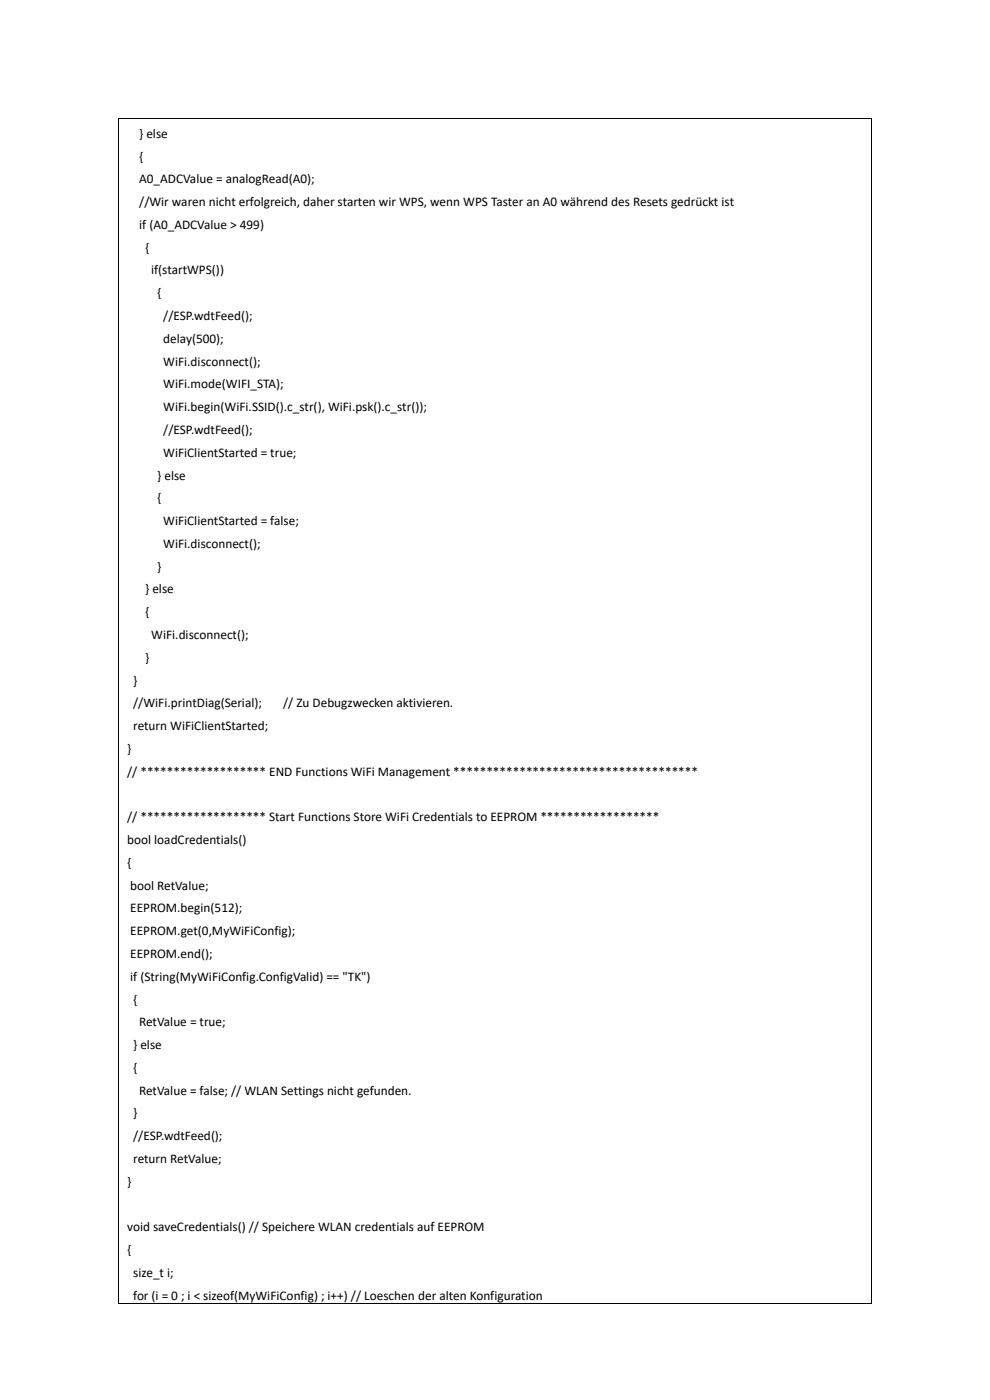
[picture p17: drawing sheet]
<svg xmlns="http://www.w3.org/2000/svg" width="210mm" height="297mm" viewBox="0 0 210 297" stroke-linecap="round" stroke-linejoin="round" font-family="sans-serif">
<defs><g id="words">
<g font-size="2.8">
<text x="29.5" y="29.2">} else</text>
<text x="29.5" y="34.1">{</text>
<text x="29.5" y="38.9">A0_ADCValue = analogRead(A0);</text>
<text x="29.5" y="43.7">//Wir waren nicht erfolgreich, daher starten wir WPS, wenn WPS Taster an A0 während des Resets gedrückt ist</text>
<text x="29.5" y="48.6">if (A0_ADCValue &gt; 499)</text>
<text x="30.8" y="53.4">{</text>
<text x="32.1" y="58.2">if(startWPS())</text>
<text x="33.3" y="63.1">{</text>
<text x="34.6" y="67.9">//ESP.wdtFeed();</text>
<text x="34.6" y="72.7">delay(500);</text>
<text x="34.6" y="77.6">WiFi.disconnect();</text>
<text x="34.6" y="82.4">WiFi.mode(WIFI_STA);</text>
<text x="34.6" y="87.2">WiFi.begin(WiFi.SSID().c_str(), WiFi.psk().c_str());</text>
<text x="34.6" y="92.1">//ESP.wdtFeed();</text>
<text x="33.3" y="101.7">} else</text>
<text x="34.6" y="96.9">WiFiClientStarted = true;</text>
<text x="33.3" y="106.6">{</text>
<text x="34.6" y="111.4">WiFiClientStarted = false;</text>
<text x="34.6" y="116.2">WiFi.disconnect();</text>
<text x="30.8" y="125.9">} else</text>
<text x="33.3" y="121.1">}</text>
<text x="30.8" y="130.7">{</text>
<text x="32.1" y="135.6">WiFi.disconnect();</text>
<text x="30.8" y="140.4">}</text>
<text x="28.3" y="145.2">}</text>
<text x="28.3" y="154.9">return WiFiClientStarted;</text>
<text x="28.3" y="150.1">//WiFi.printDiag(Serial);</text>
<text x="60" y="150.1">// Zu Debugzwecken aktivieren.</text>
<text x="27" y="159.7">}</text>
<text x="27" y="164.5">// ******************* END Functions WiFi Management *************************************</text>
<text x="27" y="174.2">// ******************* Start Functions Store WiFi Credentials to EEPROM ******************</text>
<text x="27" y="179">bool loadCredentials()</text>
<text x="27" y="183.9">{</text>
<text x="27.6" y="188.7">bool RetValue;</text>
<text x="27.6" y="193.5">EEPROM.begin(512);</text>
<text x="27.6" y="198.4">EEPROM.get(0,MyWiFiConfig);</text>
<text x="27.6" y="203.2">EEPROM.end();</text>
<text x="27.6" y="208">if (String(MyWiFiConfig.ConfigValid) == &quot;TK&quot;)</text>
<text x="28.3" y="212.9">{</text>
<text x="29.5" y="217.7">RetValue = true;</text>
<text x="28.3" y="222.5">} else</text>
<text x="28.3" y="227.4">{</text>
<text x="29.5" y="232.2">RetValue = false; // WLAN Settings nicht gefunden.</text>
<text x="28.3" y="237">}</text>
<text x="28.3" y="241.9">//ESP.wdtFeed();</text>
<text x="27" y="251.5">}</text>
<text x="28.3" y="246.7">return RetValue;</text>
<text x="27" y="261.2">void saveCredentials() // Speichere WLAN credentials auf EEPROM</text>
<text x="27" y="266">{</text>
<text x="28.3" y="270.9">size_t i;</text>
<text x="28.3" y="275.7">for (i = 0 ; i &lt; sizeof(MyWiFiConfig) ; i++) // Loeschen der alten Konfiguration</text>
</g>
</g></defs>
<g fill="#000">
<path d="M25 25h.2v.2h-.2z" fill-rule="evenodd"/>
<path d="M25 25h.2v.2h-.2z" fill-rule="evenodd"/>
<path d="M184.8 25h.2v.2h-.2z" fill-rule="evenodd"/>
<path d="M184.8 25h.2v.2h-.2z" fill-rule="evenodd"/>
<path d="M25 276.5h.2v.2h-.2z" fill-rule="evenodd"/>
<path d="M25 276.5h.2v.2h-.2z" fill-rule="evenodd"/>
<path d="M184.8 276.5h.2v.2h-.2z" fill-rule="evenodd"/>
<path d="M184.8 276.5h.2v.2h-.2z" fill-rule="evenodd"/>
</g>
<path d="M25.1 25.2v251.3M25.2 25.1h159.6M184.9 25.2v251.3M25.2 276.6h159.6" fill="none" stroke="#000" stroke-width=".21"/>
<use href="#words"/>
</svg>
